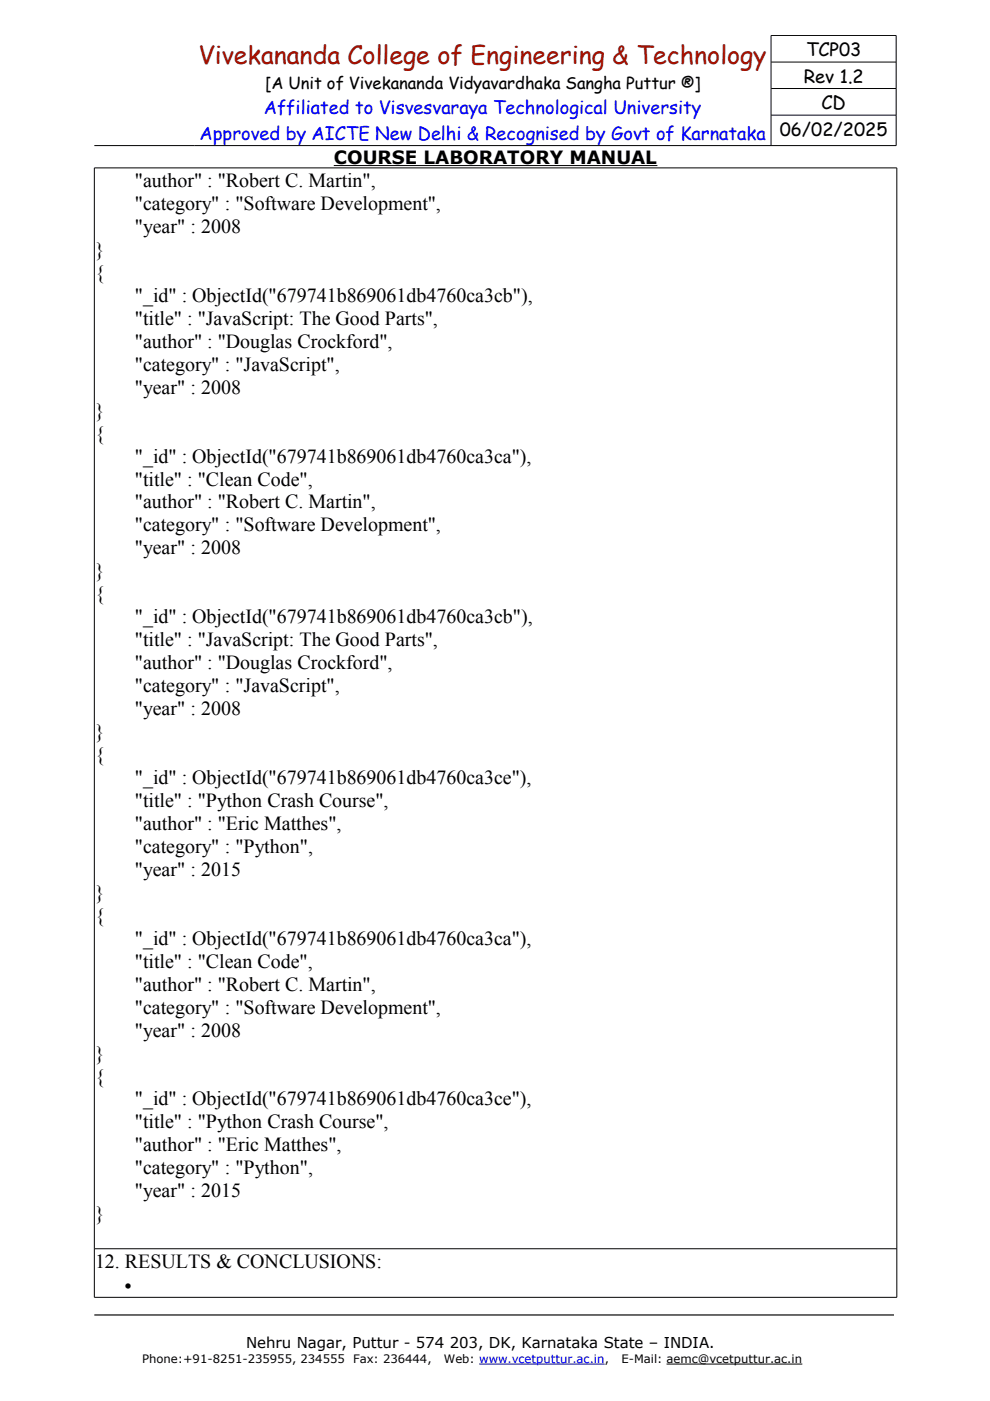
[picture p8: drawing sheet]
<svg xmlns="http://www.w3.org/2000/svg" width="210mm" height="297mm" viewBox="0 0 210 297" stroke-linecap="round" stroke-linejoin="round" font-family="sans-serif">
<defs><g id="words">
<text font-size="5.3" fill="#a41100" x="42.1" y="13.5">Vivekananda College of Engineering &amp; Technology</text>
<g font-size="4.2">
<text x="28.6" y="39.7">&quot;author&quot; : &quot;Robert C. Martin&quot;,</text>
<text x="28.6" y="44.5">&quot;category&quot; : &quot;Software Development&quot;,</text>
<text x="28.6" y="49.4">&quot;year&quot; : 2008</text>
<text x="20.1" y="54.3">}</text>
<text x="20.1" y="59.1">{</text>
<text x="28.6" y="64">&quot;_id&quot; : ObjectId(&quot;679741b869061db4760ca3cb&quot;),</text>
<text x="28.6" y="68.9">&quot;title&quot; : &quot;JavaScript: The Good Parts&quot;,</text>
<text x="28.6" y="73.7">&quot;author&quot; : &quot;Douglas Crockford&quot;,</text>
<text x="28.6" y="78.6">&quot;category&quot; : &quot;JavaScript&quot;,</text>
<text x="28.6" y="83.5">&quot;year&quot; : 2008</text>
<text x="20.1" y="88.3">}</text>
<text x="20.1" y="93.2">{</text>
<text x="28.6" y="98.1">&quot;_id&quot; : ObjectId(&quot;679741b869061db4760ca3ca&quot;),</text>
<text x="28.6" y="102.9">&quot;title&quot; : &quot;Clean Code&quot;,</text>
<text x="28.6" y="107.8">&quot;author&quot; : &quot;Robert C. Martin&quot;,</text>
<text x="28.6" y="112.7">&quot;category&quot; : &quot;Software Development&quot;,</text>
<text x="28.6" y="117.5">&quot;year&quot; : 2008</text>
<text x="20.1" y="122.4">}</text>
<text x="20.1" y="127.3">{</text>
<text x="28.6" y="132.2">&quot;_id&quot; : ObjectId(&quot;679741b869061db4760ca3cb&quot;),</text>
<text x="28.6" y="137">&quot;title&quot; : &quot;JavaScript: The Good Parts&quot;,</text>
<text x="28.6" y="141.9">&quot;author&quot; : &quot;Douglas Crockford&quot;,</text>
<text x="28.6" y="146.8">&quot;category&quot; : &quot;JavaScript&quot;,</text>
<text x="28.6" y="151.6">&quot;year&quot; : 2008</text>
<text x="20.1" y="156.5">}</text>
<text x="20.1" y="161.4">{</text>
<text x="28.6" y="166.2">&quot;_id&quot; : ObjectId(&quot;679741b869061db4760ca3ce&quot;),</text>
<text x="28.6" y="171.1">&quot;title&quot; : &quot;Python Crash Course&quot;,</text>
<text x="28.6" y="176">&quot;author&quot; : &quot;Eric Matthes&quot;,</text>
<text x="28.6" y="180.8">&quot;category&quot; : &quot;Python&quot;,</text>
<text x="28.6" y="185.7">&quot;year&quot; : 2015</text>
<text x="20.1" y="190.6">}</text>
<text x="20.1" y="195.4">{</text>
<text x="28.6" y="200.3">&quot;_id&quot; : ObjectId(&quot;679741b869061db4760ca3ca&quot;),</text>
<text x="28.6" y="205.2">&quot;title&quot; : &quot;Clean Code&quot;,</text>
<text x="28.6" y="210">&quot;author&quot; : &quot;Robert C. Martin&quot;,</text>
<text x="28.6" y="214.9">&quot;category&quot; : &quot;Software Development&quot;,</text>
<text x="28.6" y="219.8">&quot;year&quot; : 2008</text>
<text x="20.1" y="224.6">}</text>
<text x="20.1" y="229.5">{</text>
<text x="28.6" y="234.4">&quot;_id&quot; : ObjectId(&quot;679741b869061db4760ca3ce&quot;),</text>
<text x="28.6" y="239.3">&quot;title&quot; : &quot;Python Crash Course&quot;,</text>
<text x="28.6" y="244.1">&quot;author&quot; : &quot;Eric Matthes&quot;,</text>
<text x="28.6" y="249">&quot;category&quot; : &quot;Python&quot;,</text>
<text x="28.6" y="253.9">&quot;year&quot; : 2015</text>
<text x="20.1" y="258.7">}</text>
<text x="20.1" y="268.8">12. RESULTS &amp; CONCLUSIONS:</text>
<text x="26.5" y="274.1">•</text>
</g>
<g font-size="3.9">
<text x="170.9" y="11.9">TCP03</text>
<text x="170.4" y="17.5">Rev 1.2</text>
<text x="174.2" y="23.2">CD</text>
<text x="165.3" y="28.8">06/02/2025</text>
<text x="70.8" y="34.8">COURSE LABORATORY MANUAL</text>
</g>
<g font-size="3.9" fill="#00f">
<text x="42.3" y="29.6">Approved by AICTE New Delhi &amp; Recognised by Govt of Karnataka</text>
<text x="55.9" y="24.2">Affiliated to Visvesvaraya Technological University</text>
</g>
<text font-size="3.5" x="56.2" y="18.9">[A Unit of Vivekananda Vidyavardhaka Sangha Puttur ®]</text>
<text font-size="3.2" x="52.2" y="285.9">Nehru Nagar, Puttur - 574 203, DK, Karnataka State – INDIA.</text>
<g font-size="2.5">
<text x="30.2" y="289">Phone:+91-8251-235955, 234555</text>
<text x="74.9" y="289">Fax: 236444,</text>
<text x="94.1" y="289">Web: www.vcetputtur.ac.in,</text>
<text x="131.8" y="289">E-Mail: aemc@vcetputtur.ac.in</text>
</g>
</g></defs>
<path d="M163.5 13.2h26.5M163.5 18.8h26.5M20 30.9h170v-23.4h-26.5v23.4M20 35.6h170.1v239.5h-170.1zM70.8 35.1h68.6M163.5 24.4h26.5M20 264.8h170.1M141.3 289.2h28.8" fill="none" stroke="#000" stroke-width=".21"/>
<path d="M101.6 289.2h26.6" fill="none" stroke="#00f" stroke-width=".21"/>
<path d="M20 278.8h169.5" fill="none" stroke="#000" stroke-width=".25"/>
<use href="#words"/>
</svg>
